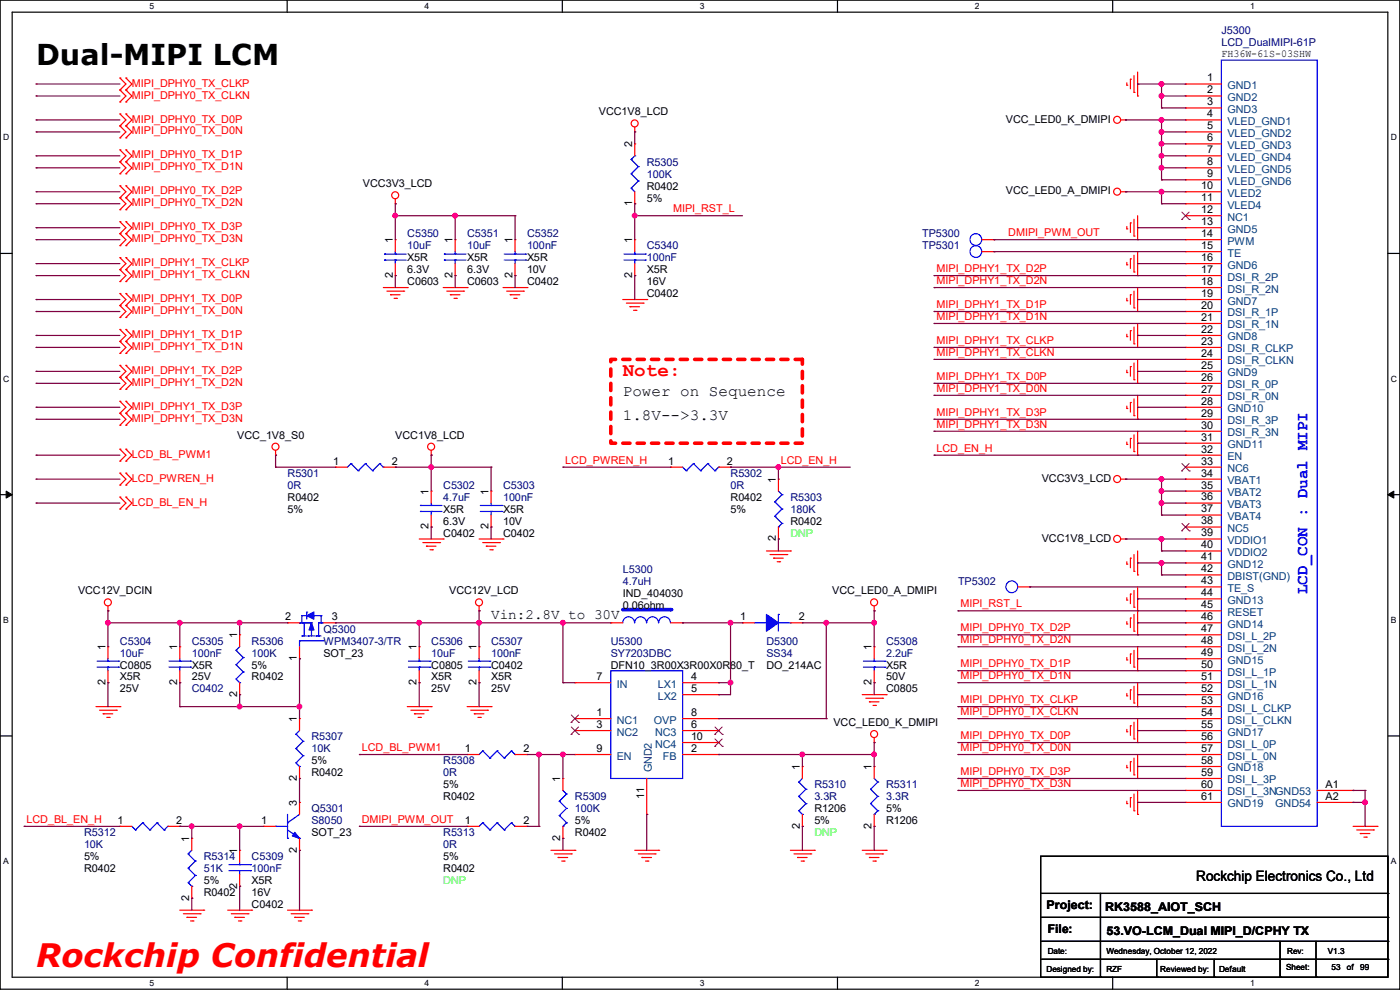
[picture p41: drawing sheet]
<svg xmlns="http://www.w3.org/2000/svg" width="297mm" height="210mm" viewBox="0 0 297 210" stroke-linecap="round" stroke-linejoin="round" font-family="sans-serif">
<defs><g id="words">
<text font-size="6.9" fill="#f00" x="7.7" y="205.1">Rockchip Confidential</text>
<text font-size="6.1" x="7.7" y="13.8">Dual-MIPI LCM</text>
<text font-size="4.1" fill="#f00" x="132.1" y="79.7">Note:</text>
<text font-size="3.6" fill="#00f" x="277.4" y="126" transform="rotate(-90 277.4 126)">LCD_CON : Dual MIPI</text>
<g font-size="3.3">
<text x="132.1" y="83.9">Power on Sequence</text>
<text x="132.1" y="89">1.8V--&gt;3.3V</text>
</g>
<g font-size="3">
<text x="104.2" y="131.2">Vin:2.8V to 30V</text>
<text x="253.8" y="186.9">Rockchip Electronics Co., Ltd</text>
</g>
<g font-size="2.5">
<text x="222" y="192.9">Project:</text>
<text x="222.3" y="198">File:</text>
<text x="234.5" y="193.2">RK3588_AIOT_SCH</text>
<text x="234.7" y="198.2">53.VO-LCM_Dual MIPI_D/CPHY TX</text>
</g>
<g font-size="2.3" fill="#000080">
<text x="259.1" y="7.2">J5300</text>
<text x="259.1" y="9.7">LCD_DualMIPI-61P</text>
<text x="137.2" y="35.1">R5305</text>
<text x="137.2" y="37.7">100K</text>
<text x="86.4" y="50.4">C5350</text>
<text x="86.4" y="52.9">10uF</text>
<text x="99.1" y="50.4">C5351</text>
<text x="99.1" y="52.9">10uF</text>
<text x="111.8" y="50.4">C5352</text>
<text x="111.8" y="52.9">100nF</text>
<text x="137.2" y="52.9">C5340</text>
<text x="195.6" y="52.9">TP5301</text>
<text x="195.6" y="50.4">TP5300</text>
<text x="137.2" y="55.5">100nF</text>
<text x="61" y="101.2">R5301</text>
<text x="155" y="101.2">R5302</text>
<text x="61" y="103.7">0R</text>
<text x="94" y="103.7">C5302</text>
<text x="94" y="106.3">4.7uF</text>
<text x="106.7" y="103.7">C5303</text>
<text x="106.7" y="106.3">100nF</text>
<text x="155" y="103.7">0R</text>
<text x="167.7" y="106.3">R5303</text>
<text x="167.7" y="108.8">180K</text>
<text x="132.1" y="121.5">L5300</text>
<text x="132.1" y="124">4.7uH</text>
<text x="203.2" y="124">TP5302</text>
<text x="25.4" y="136.7">C5304</text>
<text x="40.7" y="136.7">C5305</text>
<text x="53.4" y="136.7">R5306</text>
<text x="68.6" y="134.2">Q5300</text>
<text x="68.6" y="136.7">WPM3407-3/TR</text>
<text x="91.5" y="136.7">C5306</text>
<text x="104.2" y="136.7">C5307</text>
<text x="129.6" y="136.7">U5300</text>
<text x="162.6" y="136.7">D5300</text>
<text x="188" y="136.7">C5308</text>
<text x="25.4" y="139.3">10uF</text>
<text x="40.7" y="139.3">100nF</text>
<text x="53.4" y="139.3">100K</text>
<text x="91.5" y="139.3">10uF</text>
<text x="104.2" y="139.3">100nF</text>
<text x="129.6" y="139.3">SY7203DBC</text>
<text x="162.6" y="139.3">SS34</text>
<text x="188" y="139.3">2.2uF</text>
<text x="40.7" y="146.9">C0402</text>
<text x="66.1" y="157.1">R5307</text>
<text x="66.1" y="159.6">10K</text>
<text x="94" y="162.1">R5308</text>
<text x="94" y="164.7">0R</text>
<text x="172.8" y="167.2">R5310</text>
<text x="188" y="167.2">R5311</text>
<text x="66.1" y="172.3">Q5301</text>
<text x="122" y="169.8">R5309</text>
<text x="122" y="172.3">100K</text>
<text x="172.8" y="169.8">3.3R</text>
<text x="188" y="169.8">3.3R</text>
<text x="17.8" y="177.4">R5312</text>
<text x="17.8" y="179.9">10K</text>
<text x="66.1" y="174.8">S8050</text>
<text x="94" y="177.4">R5313</text>
<text x="94" y="179.9">0R</text>
<text x="43.2" y="182.5">R5314</text>
<text x="43.2" y="185">51K</text>
<text x="53.4" y="182.5">C5309</text>
<text x="53.4" y="185">100nF</text>
</g>
<g font-size="2.3">
<text x="256.1" y="17.3">1</text>
<text x="259.1" y="12.1">FH36W-61S-03SHW</text>
<text x="256.1" y="19.8">2</text>
<text x="256.1" y="22.4">3</text>
<text x="127" y="24.5">VCC1V8_LCD</text>
<text x="213.4" y="26">VCC_LED0_K_DMIPI</text>
<text x="256.1" y="24.9">4</text>
<text x="256.1" y="27.4">5</text>
<text x="256.1" y="30">6</text>
<text x="134.1" y="31.3" transform="rotate(-90 134.1 31.3)">2</text>
<text x="256.1" y="32.5">7</text>
<text x="256.1" y="35.1">8</text>
<text x="77" y="39.7">VCC3V3_LCD</text>
<text x="137.2" y="40.2">R0402</text>
<text x="213.4" y="41.2">VCC_LED0_A_DMIPI</text>
<text x="254.8" y="40.1">10</text>
<text x="256.1" y="37.6">9</text>
<text x="134.1" y="43.7" transform="rotate(-90 134.1 43.7)">1</text>
<text x="137.2" y="42.8">5%</text>
<text x="254.8" y="42.7">11</text>
<text x="254.8" y="45.2">12</text>
<text x="254.8" y="47.8">13</text>
<text x="83.3" y="51.6" transform="rotate(-90 83.3 51.6)">1</text>
<text x="96" y="51.6" transform="rotate(-90 96 51.6)">1</text>
<text x="108.7" y="51.6" transform="rotate(-90 108.7 51.6)">1</text>
<text x="134.1" y="51.6" transform="rotate(-90 134.1 51.6)">1</text>
<text x="254.8" y="50.3">14</text>
<text x="254.8" y="52.8">15</text>
<text x="83.3" y="59" transform="rotate(-90 83.3 59)">2</text>
<text x="86.4" y="55.5">X5R</text>
<text x="86.4" y="58">6.3V</text>
<text x="96" y="59" transform="rotate(-90 96 59)">2</text>
<text x="99.1" y="55.5">X5R</text>
<text x="99.1" y="58">6.3V</text>
<text x="108.7" y="59" transform="rotate(-90 108.7 59)">2</text>
<text x="111.8" y="55.5">X5R</text>
<text x="111.8" y="58">10V</text>
<text x="134.1" y="59" transform="rotate(-90 134.1 59)">2</text>
<text x="137.2" y="58">X5R</text>
<text x="254.8" y="55.4">16</text>
<text x="254.8" y="57.9">17</text>
<text x="86.4" y="60.5">C0603</text>
<text x="99.1" y="60.5">C0603</text>
<text x="111.8" y="60.5">C0402</text>
<text x="137.2" y="63.1">C0402</text>
<text x="137.2" y="60.5">16V</text>
<text x="254.8" y="60.5">18</text>
<text x="254.8" y="63">19</text>
<text x="254.8" y="65.5">20</text>
<text x="254.8" y="68.1">21</text>
<text x="254.8" y="70.6">22</text>
<text x="254.8" y="73.2">23</text>
<text x="254.8" y="75.7">24</text>
<text x="254.8" y="78.2">25</text>
<text x="254.8" y="80.8">26</text>
<text x="254.8" y="83.3">27</text>
<text x="254.8" y="85.9">28</text>
<text x="254.8" y="88.4">29</text>
<text x="50.3" y="93">VCC_1V8_S0</text>
<text x="83.9" y="93">VCC1V8_LCD</text>
<text x="254.8" y="90.9">30</text>
<text x="254.8" y="93.5">31</text>
<text x="70.7" y="98.6">1</text>
<text x="83.1" y="98.6">2</text>
<text x="141.8" y="98.6">1</text>
<text x="154.2" y="98.6">2</text>
<text x="254.8" y="96">32</text>
<text x="254.8" y="98.6">33</text>
<text x="254.8" y="101.1">34</text>
<text x="61" y="106.3">R0402</text>
<text x="90.9" y="104.9" transform="rotate(-90 90.9 104.9)">1</text>
<text x="103.6" y="104.9" transform="rotate(-90 103.6 104.9)">1</text>
<text x="155" y="106.3">R0402</text>
<text x="164.6" y="102.4" transform="rotate(-90 164.6 102.4)">1</text>
<text x="221" y="102.2">VCC3V3_LCD</text>
<text x="254.8" y="103.6">35</text>
<text x="254.8" y="106.2">36</text>
<text x="61" y="108.8">5%</text>
<text x="90.9" y="112.3" transform="rotate(-90 90.9 112.3)">2</text>
<text x="94" y="113.9">C0402</text>
<text x="94" y="108.8">X5R</text>
<text x="94" y="111.3">6.3V</text>
<text x="103.6" y="112.3" transform="rotate(-90 103.6 112.3)">2</text>
<text x="106.7" y="113.9">C0402</text>
<text x="106.7" y="108.8">X5R</text>
<text x="106.7" y="111.3">10V</text>
<text x="155" y="108.8">5%</text>
<text x="167.7" y="111.3">R0402</text>
<text x="254.8" y="108.7">37</text>
<text x="254.8" y="111.3">38</text>
<text x="254.8" y="113.8">39</text>
<text x="164.6" y="114.9" transform="rotate(-90 164.6 114.9)">2</text>
<text x="221" y="114.9">VCC1V8_LCD</text>
<text x="254.8" y="116.3">40</text>
<text x="254.8" y="118.9">41</text>
<text x="254.8" y="121.4">42</text>
<text x="254.8" y="124">43</text>
<text x="16.6" y="126.1">VCC12V_DCIN</text>
<text x="60.5" y="131.6">2</text>
<text x="70.4" y="131.6">3</text>
<text x="95.3" y="126.1">VCC12V_LCD</text>
<text x="132.1" y="126.6">IND_404030</text>
<text x="132.1" y="129.1">0.06ohm</text>
<text x="157" y="131.6">1</text>
<text x="169.5" y="131.6">2</text>
<text x="176.6" y="126.1">VCC_LED0_A_DMIPI</text>
<text x="254.8" y="126.5">44</text>
<text x="254.8" y="129">45</text>
<text x="254.8" y="131.6">46</text>
<text x="22.4" y="138" transform="rotate(-90 22.4 138)">1</text>
<text x="37.6" y="138" transform="rotate(-90 37.6 138)">1</text>
<text x="50.3" y="135.4" transform="rotate(-90 50.3 135.4)">1</text>
<text x="88.4" y="138" transform="rotate(-90 88.4 138)">1</text>
<text x="101.1" y="138" transform="rotate(-90 101.1 138)">1</text>
<text x="184.9" y="138" transform="rotate(-90 184.9 138)">1</text>
<text x="254.8" y="134.1">47</text>
<text x="254.8" y="136.7">48</text>
<text x="25.4" y="141.8">C0805</text>
<text x="40.7" y="141.8">X5R</text>
<text x="53.4" y="141.8">5%</text>
<text x="63" y="140.3" transform="rotate(-90 63 140.3)">1</text>
<text x="68.6" y="139.3">SOT_23</text>
<text x="91.5" y="141.8">C0805</text>
<text x="104.2" y="141.8">C0402</text>
<text x="129.6" y="141.8">DFN10_3R00X3R00X0R80_T</text>
<text x="162.6" y="141.8">DO_214AC</text>
<text x="188" y="141.8">X5R</text>
<text x="254.8" y="139.2">49</text>
<text x="254.8" y="141.7">50</text>
<text x="22.4" y="145.3" transform="rotate(-90 22.4 145.3)">2</text>
<text x="25.4" y="144.4">X5R</text>
<text x="25.4" y="146.9">25V</text>
<text x="37.6" y="145.3" transform="rotate(-90 37.6 145.3)">2</text>
<text x="40.7" y="144.4">25V</text>
<text x="50.3" y="147.9" transform="rotate(-90 50.3 147.9)">2</text>
<text x="53.4" y="144.4">R0402</text>
<text x="88.4" y="145.3" transform="rotate(-90 88.4 145.3)">2</text>
<text x="91.5" y="144.4">X5R</text>
<text x="91.5" y="146.9">25V</text>
<text x="101.1" y="145.3" transform="rotate(-90 101.1 145.3)">2</text>
<text x="104.2" y="144.4">X5R</text>
<text x="104.2" y="146.9">25V</text>
<text x="126.5" y="144.3">7</text>
<text x="146.6" y="144.3">4</text>
<text x="146.6" y="146.8">5</text>
<text x="184.9" y="145.3" transform="rotate(-90 184.9 145.3)">2</text>
<text x="188" y="146.9">C0805</text>
<text x="188" y="144.4">50V</text>
<text x="254.8" y="144.3">51</text>
<text x="254.8" y="146.8">52</text>
<text x="254.8" y="149.4">53</text>
<text x="63" y="153.2" transform="rotate(-90 63 153.2)">1</text>
<text x="126.5" y="154.4">3</text>
<text x="126.5" y="151.9">1</text>
<text x="146.6" y="154.4">6</text>
<text x="146.6" y="151.9">8</text>
<text x="176.8" y="154">VCC_LED0_K_DMIPI</text>
<text x="254.8" y="151.9">54</text>
<text x="254.8" y="154.4">55</text>
<text x="98.6" y="159.5">1</text>
<text x="111" y="159.5">2</text>
<text x="126.5" y="159.5">9</text>
<text x="146.6" y="159.5">2</text>
<text x="146.6" y="157">10</text>
<text x="254.8" y="157">56</text>
<text x="254.8" y="159.5">57</text>
<text x="63" y="165.7" transform="rotate(-90 63 165.7)">2</text>
<text x="66.1" y="164.7">R0402</text>
<text x="66.1" y="162.1">5%</text>
<text x="94" y="167.2">5%</text>
<text x="118.9" y="165.9" transform="rotate(-90 118.9 165.9)">1</text>
<text x="169.7" y="163.4" transform="rotate(-90 169.7 163.4)">1</text>
<text x="184.9" y="163.4" transform="rotate(-90 184.9 163.4)">1</text>
<text x="254.8" y="162.1">58</text>
<text x="254.8" y="164.6">59</text>
<text x="254.8" y="167.1">60</text>
<text x="281.2" y="167.1">A1</text>
<text x="63" y="171" transform="rotate(-90 63 171)">3</text>
<text x="94" y="169.8">R0402</text>
<text x="136.7" y="169.5" transform="rotate(-90 136.7 169.5)">11</text>
<text x="172.8" y="172.3">R1206</text>
<text x="188" y="172.3">5%</text>
<text x="254.8" y="169.7">61</text>
<text x="281.2" y="169.7">A2</text>
<text x="24.9" y="174.8">1</text>
<text x="37.4" y="174.8">2</text>
<text x="40.1" y="178.6" transform="rotate(-90 40.1 178.6)">1</text>
<text x="55.4" y="174.8">1</text>
<text x="66.1" y="177.4">SOT_23</text>
<text x="98.6" y="174.8">1</text>
<text x="111" y="174.8">2</text>
<text x="118.9" y="178.4" transform="rotate(-90 118.9 178.4)">2</text>
<text x="122" y="177.4">R0402</text>
<text x="122" y="174.8">5%</text>
<text x="169.7" y="175.8" transform="rotate(-90 169.7 175.8)">2</text>
<text x="172.8" y="174.8">5%</text>
<text x="184.9" y="175.8" transform="rotate(-90 184.9 175.8)">2</text>
<text x="188" y="174.8">R1206</text>
<text x="17.8" y="185">R0402</text>
<text x="17.8" y="182.5">5%</text>
<text x="50.3" y="181.1" transform="rotate(-90 50.3 181.1)">1</text>
<text x="63" y="180.9" transform="rotate(-90 63 180.9)">2</text>
<text x="94" y="185">R0402</text>
<text x="94" y="182.5">5%</text>
<text x="40.1" y="191.1" transform="rotate(-90 40.1 191.1)">2</text>
<text x="43.2" y="190.1">R0402</text>
<text x="43.2" y="187.5">5%</text>
<text x="50.3" y="188.5" transform="rotate(-90 50.3 188.5)">2</text>
<text x="53.4" y="187.5">X5R</text>
<text x="53.4" y="190.1">16V</text>
<text x="53.4" y="192.6">C0402</text>
</g>
<g font-size="2.3" fill="#f00">
<text x="28" y="20.9">MIPI_DPHY0_TX_CLKN</text>
<text x="28" y="18.4">MIPI_DPHY0_TX_CLKP</text>
<text x="28" y="28.5">MIPI_DPHY0_TX_D0N</text>
<text x="28" y="26">MIPI_DPHY0_TX_D0P</text>
<text x="28" y="33.6">MIPI_DPHY0_TX_D1P</text>
<text x="28" y="36.2">MIPI_DPHY0_TX_D1N</text>
<text x="28" y="41.2">MIPI_DPHY0_TX_D2P</text>
<text x="28" y="43.8">MIPI_DPHY0_TX_D2N</text>
<text x="142.8" y="45">MIPI_RST_L</text>
<text x="28" y="51.4">MIPI_DPHY0_TX_D3N</text>
<text x="28" y="48.9">MIPI_DPHY0_TX_D3P</text>
<text x="213.9" y="50.1">DMIPI_PWM_OUT</text>
<text x="28" y="59">MIPI_DPHY1_TX_CLKN</text>
<text x="28" y="56.5">MIPI_DPHY1_TX_CLKP</text>
<text x="198.7" y="57.7">MIPI_DPHY1_TX_D2P</text>
<text x="28" y="64.1">MIPI_DPHY1_TX_D0P</text>
<text x="198.7" y="60.3">MIPI_DPHY1_TX_D2N</text>
<text x="198.7" y="65.4">MIPI_DPHY1_TX_D1P</text>
<text x="28" y="66.6">MIPI_DPHY1_TX_D0N</text>
<text x="28" y="71.7">MIPI_DPHY1_TX_D1P</text>
<text x="198.7" y="67.9">MIPI_DPHY1_TX_D1N</text>
<text x="28" y="74.3">MIPI_DPHY1_TX_D1N</text>
<text x="198.7" y="75.5">MIPI_DPHY1_TX_CLKN</text>
<text x="198.7" y="73">MIPI_DPHY1_TX_CLKP</text>
<text x="28" y="81.9">MIPI_DPHY1_TX_D2N</text>
<text x="28" y="79.3">MIPI_DPHY1_TX_D2P</text>
<text x="198.7" y="83.1">MIPI_DPHY1_TX_D0N</text>
<text x="198.7" y="80.6">MIPI_DPHY1_TX_D0P</text>
<text x="28" y="89.5">MIPI_DPHY1_TX_D3N</text>
<text x="28" y="87">MIPI_DPHY1_TX_D3P</text>
<text x="198.7" y="88.2">MIPI_DPHY1_TX_D3P</text>
<text x="198.7" y="95.8">LCD_EN_H</text>
<text x="198.7" y="90.8">MIPI_DPHY1_TX_D3N</text>
<text x="28" y="97.1">LCD_BL_PWM1</text>
<text x="119.9" y="98.4">LCD_PWREN_H</text>
<text x="165.7" y="98.4">LCD_EN_H</text>
<text x="28" y="102.2">LCD_PWREN_H</text>
<text x="28" y="107.3">LCD_BL_EN_H</text>
<text x="203.8" y="128.9">MIPI_RST_L</text>
<text x="203.8" y="136.5">MIPI_DPHY0_TX_D2N</text>
<text x="203.8" y="133.9">MIPI_DPHY0_TX_D2P</text>
<text x="203.8" y="141.6">MIPI_DPHY0_TX_D1P</text>
<text x="203.8" y="144.1">MIPI_DPHY0_TX_D1N</text>
<text x="203.8" y="149.2">MIPI_DPHY0_TX_CLKP</text>
<text x="203.8" y="151.7">MIPI_DPHY0_TX_CLKN</text>
<text x="76.8" y="159.3">LCD_BL_PWM1</text>
<text x="203.8" y="159.3">MIPI_DPHY0_TX_D0N</text>
<text x="203.8" y="156.8">MIPI_DPHY0_TX_D0P</text>
<text x="203.8" y="167">MIPI_DPHY0_TX_D3N</text>
<text x="203.8" y="164.4">MIPI_DPHY0_TX_D3P</text>
<text x="5.6" y="174.6">LCD_BL_EN_H</text>
<text x="76.8" y="174.6">DMIPI_PWM_OUT</text>
</g>
<g font-size="2.3" fill="#004080">
<text x="260.4" y="18.9">GND1</text>
<text x="260.4" y="21.4">GND2</text>
<text x="260.4" y="24">GND3</text>
<text x="260.4" y="26.5">VLED_GND1</text>
<text x="260.4" y="29">VLED_GND2</text>
<text x="260.4" y="31.6">VLED_GND3</text>
<text x="260.4" y="34.1">VLED_GND4</text>
<text x="260.4" y="36.7">VLED_GND5</text>
<text x="260.4" y="39.2">VLED_GND6</text>
<text x="260.4" y="41.7">VLED2</text>
<text x="260.4" y="44.3">VLED4</text>
<text x="260.4" y="46.8">NC1</text>
<text x="260.4" y="49.4">GND5</text>
<text x="260.4" y="51.9">PWM</text>
<text x="260.4" y="54.4">TE</text>
<text x="260.4" y="57">GND6</text>
<text x="260.4" y="59.5">DSI_R_2P</text>
<text x="260.4" y="62.1">DSI_R_2N</text>
<text x="260.4" y="64.6">GND7</text>
<text x="260.4" y="67.1">DSI_R_1P</text>
<text x="260.4" y="69.7">DSI_R_1N</text>
<text x="260.4" y="72.2">GND8</text>
<text x="260.4" y="74.8">DSI_R_CLKP</text>
<text x="260.4" y="77.3">DSI_R_CLKN</text>
<text x="260.4" y="79.8">GND9</text>
<text x="260.4" y="82.4">DSI_R_0P</text>
<text x="260.4" y="84.9">DSI_R_0N</text>
<text x="260.4" y="87.5">GND10</text>
<text x="260.4" y="90">DSI_R_3P</text>
<text x="260.4" y="92.5">DSI_R_3N</text>
<text x="260.4" y="95.1">GND11</text>
<text x="260.4" y="97.6">EN</text>
<text x="260.4" y="100.2">NC6</text>
<text x="260.4" y="102.7">VBAT1</text>
<text x="260.4" y="105.2">VBAT2</text>
<text x="260.4" y="107.8">VBAT3</text>
<text x="260.4" y="110.3">VBAT4</text>
<text x="260.4" y="112.9">NC5</text>
<text x="260.4" y="115.4">VDDIO1</text>
<text x="260.4" y="117.9">VDDIO2</text>
<text x="260.4" y="120.5">GND12</text>
<text x="260.4" y="123">DBIST(GND)</text>
<text x="260.4" y="125.6">TE_S</text>
<text x="260.4" y="128.1">GND13</text>
<text x="260.4" y="130.6">RESET</text>
<text x="260.4" y="133.2">GND14</text>
<text x="260.4" y="135.7">DSI_L_2P</text>
<text x="260.4" y="138.3">DSI_L_2N</text>
<text x="260.4" y="140.8">GND15</text>
<text x="260.4" y="143.3">DSI_L_1P</text>
<text x="130.9" y="145.9">IN</text>
<text x="139.5" y="145.9">LX1</text>
<text x="139.5" y="148.4">LX2</text>
<text x="260.4" y="145.9">DSI_L_1N</text>
<text x="260.4" y="148.4">GND16</text>
<text x="130.9" y="153.5">NC1</text>
<text x="138.7" y="153.5">OVP</text>
<text x="260.4" y="151">DSI_L_CLKP</text>
<text x="260.4" y="153.5">DSI_L_CLKN</text>
<text x="130.9" y="156">NC2</text>
<text x="130.9" y="161.1">EN</text>
<text x="139" y="156">NC3</text>
<text x="139" y="158.6">NC4</text>
<text x="140.6" y="161.1">FB</text>
<text x="260.4" y="156">GND17</text>
<text x="260.4" y="158.6">DSI_L_0P</text>
<text x="260.4" y="161.1">DSI_L_0N</text>
<text x="138.3" y="163.9" transform="rotate(-90 138.3 163.9)">GND2</text>
<text x="260.4" y="163.7">GND18</text>
<text x="260.4" y="166.2">DSI_L_3P</text>
<text x="260.4" y="168.7">DSI_L_3NGND53</text>
<text x="260.4" y="171.3">GND19</text>
<text x="270.6" y="171.3">GND54</text>
</g>
<g font-size="2.3" fill="#0f0">
<text x="167.7" y="113.9">DNP</text>
<text x="172.8" y="177.4">DNP</text>
<text x="94" y="187.5">DNP</text>
</g>
<g font-size="1.8">
<text x="31.7" y="1.9">5</text>
<text x="90.1" y="1.9">4</text>
<text x="148.5" y="1.9">3</text>
<text x="206.8" y="1.9">2</text>
<text x="265.2" y="1.9">1</text>
<text x=".7" y="29.8">D</text>
<text x="295.1" y="29.8">D</text>
<text x=".7" y="80.9">C</text>
<text x="295.1" y="80.9">C</text>
<text x=".7" y="132.1">B</text>
<text x="295.1" y="132.1">B</text>
<text x=".7" y="183.3">A</text>
<text x="295.1" y="183.3">A</text>
<text x="222.3" y="202.3">Date:</text>
<text x="234.7" y="202.3">Wednesday, October 12, 2022</text>
<text x="273.1" y="202.3">Rev:</text>
<text x="281.7" y="202.3">V1.3</text>
<text x="31.7" y="209.2">5</text>
<text x="90.1" y="209.2">4</text>
<text x="148.5" y="209.2">3</text>
<text x="206.8" y="209.2">2</text>
<text x="222" y="206.1">Designed by:</text>
<text x="234.7" y="206.1">RZF</text>
<text x="246.2" y="206.1">Reviewed by:</text>
<text x="258.6" y="206.1">Default</text>
<text x="265.2" y="209.2">1</text>
<text x="272.8" y="205.9">Sheet:</text>
<text x="282.5" y="205.9">53</text>
<text x="285.7" y="205.9">of</text>
<text x="288.6" y="205.9">99</text>
</g>
</g></defs>
<path d="M0 0h297v209.8h-297zM2.6 2.6h291.8v204.7h-291.8z" fill="none" stroke="#000" stroke-width=".25"/>
<g fill="#fff">
<path d="M31.7 .3h1v2h-1z"/>
<path d="M31.7 207.6h1v1.9h-1z"/>
</g>
<path d="M60.9 0v2.6M60.9 207.3v2.5" fill="none" stroke="#000" stroke-width=".25"/>
<g fill="#fff">
<path d="M90.1 .3h1v2h-1z"/>
<path d="M90.1 207.6h1v1.9h-1z"/>
</g>
<path d="M119.3 0v2.6M119.3 207.3v2.5" fill="none" stroke="#000" stroke-width=".25"/>
<g fill="#fff">
<path d="M148.5 .3h.9v2h-.9z"/>
<path d="M148.5 207.6h.9v1.9h-.9z"/>
</g>
<path d="M177.7 0v2.6M177.7 207.3v2.5" fill="none" stroke="#000" stroke-width=".25"/>
<g fill="#fff">
<path d="M206.8 .3h1v2h-1z"/>
<path d="M206.8 207.6h1v1.9h-1z"/>
</g>
<path d="M236.1 0v2.6M236.1 207.3v2.5" fill="none" stroke="#000" stroke-width=".25"/>
<g fill="#fff">
<path d="M265.2 .3h1v2h-1z"/>
<path d="M265.2 207.6h1v1.9h-1z"/>
<path d="M.7 28.2h1.2v1.9h-1.2z"/>
<path d="M295.1 28.2h1.2v1.9h-1.2z"/>
<path d="M.7 79.3h1.2v2h-1.2z"/>
<path d="M295.1 79.3h1.2v2h-1.2z"/>
</g>
<path d="M0 53.8h2.6M294.4 53.8h2.6" fill="none" stroke="#000" stroke-width=".25"/>
<g fill="#fff">
<path d="M.7 130.5h1.2v2h-1.2z"/>
<path d="M295.1 130.5h1.1v2h-1.1z"/>
</g>
<path d="M0 104.9h2.6M294.4 104.9h2.6" fill="none" stroke="#000" stroke-width=".25"/>
<path d="M1.3 104.2l1.3 .7-1.3 .8zM294.4 104.9l1.3-.7v1.5z" fill="#000" stroke="#000" stroke-width=".21"/>
<g fill="#fff">
<path d="M.7 181.7h1.2v2h-1.2z"/>
<path d="M295.1 181.7h1.1v2h-1.1z"/>
</g>
<g fill="none" stroke="#000" stroke-width=".25">
<path d="M0 156.1h2.6M294.4 156.1h2.6M220.8 181.7h73.6v25.6h-73.6zM220.8 189.5h73.6M220.8 194.6h73.6M220.8 199.7h73.6M233.5 189.5v17.8M271.6 199.7v7.6M279.2 199.7v7.6M294.4 189.5h.1M294.4 194.6h.1M294.4 199.7h.1"/>
<path d="M220.8 203.5h73.6M233.5 207.3h.1M245.4 207.3h.1M245.4 203.5v3.8M257.6 207.3h.1M257.6 203.5v3.8M271.6 207.3h.1M279.2 207.3h.1M294.4 203.5h.1"/>
</g>
<path d="M129.6 76.2h40.6v17.8h-40.6z" fill="none" stroke="#f00" stroke-width=".76" stroke-dasharray="1.5 1.5"/>
<g fill="none" stroke="#f00" stroke-width=".25">
<path d="M25.4 19.1h.1M25.4 16.6h.1M25.4 19.1l1.3 1.3-1.3 1.2M25.4 16.6l1.3 1.2-1.3 1.3M26.7 19.1h.1M26.7 16.6h.1M26.7 19.1l1.3 1.3-1.3 1.2M26.7 16.6l1.3 1.2-1.3 1.3M239.1 18.1h.1M239.1 17.6v.5M239.8 16.8h.1M239.8 16.8v2"/>
<path d="M240.6 19.6h.1M240.6 16v3.6M241.3 15.3v5.1M251.5 17.8h.1M251.5 17.8h7.6M25.4 29.3h.1M25.4 26.7h.1M25.4 24.2h.1M25.4 36.9h.1M25.4 34.3h.1M25.4 31.8h.1M25.4 21.6h.1"/>
<path d="M25.4 39.4h.1M25.4 26.7l1.3 1.3-1.3 1.3M25.4 24.2l1.3 1.2-1.3 1.3M25.4 34.3l1.3 1.3-1.3 1.3M25.4 31.8l1.3 1.3-1.3 1.2M25.4 39.4l1.3 1.3-1.3 1.3M26.7 29.3h.1M26.7 26.7h.1M26.7 24.2h.1M26.7 36.9h.1M26.7 34.3h.1M26.7 31.8h.1"/>
<path d="M26.7 21.6h.1M26.7 39.4h.1M26.7 26.7l1.3 1.3-1.3 1.3M26.7 24.2l1.3 1.2-1.3 1.3M26.7 34.3l1.3 1.3-1.3 1.3M26.7 31.8l1.3 1.3-1.3 1.2M26.7 39.4l1.3 1.3-1.3 1.3M134.7 28h.1M134.7 30.5h.1M134.7 27v1M134.7 30.5v2.6M237.8 25.4h1"/>
<path d="M238.8 25.4h.1M241.3 20.4h.1M251.5 20.4h.1M251.5 22.9h.1M251.5 25.4h.1M251.5 28h.1M251.5 30.5h.1M251.5 33.1h.1M251.5 35.6h.1M251.5 38.1h.1M251.5 25.4h7.6M251.5 20.4h7.6"/>
<path d="M251.5 22.9h7.6M251.5 28h7.6M251.5 30.5h7.6M251.5 33.1h7.6M251.5 35.6h7.6M251.5 38.1h7.6M25.4 44.5h.1M25.4 42h.1M25.4 52.1h.1M25.4 49.6h.1M25.4 47h.1M25.4 59.7h.1"/>
<path d="M25.4 57.2h.1M25.4 54.7h.1M25.4 42l1.3 1.2-1.3 1.3M25.4 49.6l1.3 1.2-1.3 1.3M25.4 47l1.3 1.3-1.3 1.3M25.4 57.2l1.3 1.3-1.3 1.2M25.4 54.7l1.3 1.2-1.3 1.3M26.7 44.5h.1M26.7 42h.1M26.7 52.1h.1M26.7 49.6h.1M26.7 47h.1"/>
<path d="M26.7 59.7h.1M26.7 57.2h.1M26.7 54.7h.1M26.7 42l1.3 1.2-1.3 1.3M26.7 49.6l1.3 1.2-1.3 1.3M26.7 47l1.3 1.3-1.3 1.3M26.7 57.2l1.3 1.3-1.3 1.2M26.7 54.7l1.3 1.2-1.3 1.3M83.9 43.2h.1M83.9 42.2v1M109.3 50.8h.1M109.3 58.5h.1"/>
<path d="M109.3 50.8v2.6M109.3 55.9v2.6M134.7 50.8h.1M134.7 58.5h.1M134.7 43.2h.1M134.7 40.7v2.5M134.7 50.8v2.6M134.7 55.9v2.6M208.3 53.4h2.6M208.3 50.8h2.6M210.9 53.4h.1M210.9 50.8h.1"/>
<path d="M237.8 40.7h1M238.8 40.7h.1M239.1 48.6h.1M239.1 56.2h.1M239.1 48v.6M239.1 55.7v.5M239.8 47.3h.1M239.8 54.9h.1M239.8 47.3v2M239.8 54.9v2M240.6 50.1h.1M240.6 57.7h.1"/>
<path d="M240.6 46.5v3.6M240.6 54.1v3.6M241.3 50.8h.1M241.3 58.5h.1M241.3 45.8v5M241.3 53.4v5.1M251.5 40.7h.1M251.5 43.2h.1M251.5 45.8h.1M251.5 48.3h.1M251.5 50.8h.1M251.5 53.4h.1"/>
<path d="M251.5 55.9h.1M251.5 58.5h.1M251.5 40.7h7.6M251.5 53.4h7.6M251.5 43.2h7.6M251.5 45.8h7.6M251.5 48.3h7.6M251.5 50.8h7.6M251.5 55.9h7.6M251.5 58.5h7.6M25.4 67.4h.1M25.4 64.8h.1"/>
<path d="M25.4 62.3h.1M25.4 75h.1M25.4 72.4h.1M25.4 69.9h.1M25.4 77.5h.1M25.4 64.8l1.3 1.3-1.3 1.3M25.4 62.3l1.3 1.2-1.3 1.3M25.4 72.4l1.3 1.3-1.3 1.3M25.4 69.9l1.3 1.3-1.3 1.2M25.4 77.5l1.3 1.3-1.3 1.3M26.7 67.4h.1M26.7 64.8h.1"/>
<path d="M26.7 62.3h.1M26.7 75h.1M26.7 72.4h.1M26.7 69.9h.1M26.7 77.5h.1M26.7 64.8l1.3 1.3-1.3 1.3M26.7 62.3l1.3 1.2-1.3 1.3M26.7 72.4l1.3 1.3-1.3 1.3M26.7 69.9l1.3 1.3-1.3 1.2M26.7 77.5l1.3 1.3-1.3 1.3M81.3 61h5.1M82.1 61.8h3.5"/>
<path d="M82.8 62.5h.1M82.8 62.5h2.1M83.6 63.3h.5M84.1 63.3h.1M85.6 61.8h.1M86.4 61h.1M94 61h5.1M94.8 61.8h3.5M95.5 62.5h.1M95.5 62.5h2.1M96.3 63.3h.5M96.8 63.3h.1"/>
<path d="M98.3 61.8h.1M99.1 61h.1M106.7 61h5.1M107.5 61.8h3.5M108.2 62.5h.1M108.2 62.5h2.1M109 63.3h.5M109.5 63.3h.1M111 61.8h.1M111.8 61h.1M132.1 63.5h5.1M132.9 64.3h3.5"/>
<path d="M133.6 65.1h.1M133.6 65.1h2.1M134.4 65.8h.5M134.9 65.8h.1M136.4 64.3h.1M137.2 63.5h.1M239.1 63.8h.1M239.1 71.4h.1M239.1 79h.1M239.1 63.3v.5M239.1 70.9v.5M239.1 78.5v.5"/>
<path d="M239.8 62.5h.1M239.8 70.1h.1M239.8 77.8h.1M239.8 62.5v2.1M239.8 70.1v2.1M239.8 77.8v2M240.6 65.3h.1M240.6 72.9h.1M240.6 61.8v3.5M240.6 69.4v3.5M240.6 77v3.6M241.3 66.1h.1"/>
<path d="M241.3 73.7h.1M241.3 61v5.1M241.3 68.6v5.1M241.3 76.2v5.1M251.5 61h.1M251.5 63.5h.1M251.5 66.1h.1M251.5 68.6h.1M251.5 71.2h.1M251.5 73.7h.1M251.5 76.2h.1M251.5 78.8h.1"/>
<path d="M251.5 63.5h7.6M251.5 61h7.6M251.5 66.1h7.6M251.5 68.6h7.6M251.5 71.2h7.6M251.5 73.7h7.6M251.5 76.2h7.6M251.5 78.8h7.6M25.4 97.8h.1M25.4 95.3h.1M25.4 82.6h.1M25.4 80.1h.1"/>
<path d="M25.4 90.2h.1M25.4 87.7h.1M25.4 85.1h.1M25.4 95.3l1.3 1.3-1.3 1.2M25.4 80.1l1.3 1.2-1.3 1.3M25.4 87.7l1.3 1.2-1.3 1.3M25.4 85.1l1.3 1.3-1.3 1.3M26.7 97.8h.1M26.7 95.3h.1M26.7 82.6h.1M26.7 80.1h.1M26.7 90.2h.1"/>
<path d="M26.7 87.7h.1M26.7 85.1h.1M26.7 95.3l1.3 1.3-1.3 1.2M26.7 80.1l1.3 1.2-1.3 1.3M26.7 87.7l1.3 1.2-1.3 1.3M26.7 85.1l1.3 1.3-1.3 1.3M58.5 96.6h.1M58.5 95.5v1.1M71.2 99.1h.1M71.2 99.1h2.5M81.3 99.1h2.6M83.9 99.1h.1"/>
<path d="M91.5 96.6h.1M91.5 95.5v1.1M239.1 86.7h.1M239.1 94.3h.1M239.1 86.1v.6M239.1 93.8v.5M239.8 85.4h.1M239.8 93h.1M239.8 85.4v2M239.8 93v2M240.6 80.6h.1M240.6 88.2h.1"/>
<path d="M240.6 95.8h.1M240.6 84.6v3.6M240.6 92.2v3.6M241.3 81.3h.1M241.3 88.9h.1M241.3 96.6h.1M241.3 83.9v5M241.3 91.5v5.1M251.5 81.3h.1M251.5 83.9h.1M251.5 86.4h.1M251.5 88.9h.1"/>
<path d="M251.5 91.5h.1M251.5 94h.1M251.5 96.6h.1M251.5 99.1h.1M251.5 99.1h7.6M251.5 81.3h7.6M251.5 83.9h7.6M251.5 86.4h7.6M251.5 88.9h7.6M251.5 91.5h7.6M251.5 94h7.6M251.5 96.6h7.6"/>
<path d="M25.4 102.9h.1M25.4 100.4h.1M25.4 108h.1M25.4 105.5h.1M25.4 100.4l1.3 1.2-1.3 1.3M25.4 105.5l1.3 1.2-1.3 1.3M26.7 102.9h.1M26.7 100.4h.1M26.7 108h.1M26.7 105.5h.1M26.7 100.4l1.3 1.2-1.3 1.3M26.7 105.5l1.3 1.2-1.3 1.3"/>
<path d="M88.9 114.3h5.1M89.7 115.1h3.6M90.5 115.9h.1M90.5 115.9h2M91.2 116.6h.5M91.7 116.6h.1M93.3 115.1h.1M94 114.3h.1M101.6 114.3h5.1M102.4 115.1h3.6M103.2 115.9h.1M103.2 115.9h2"/>
<path d="M103.9 116.6h.5M104.2 104.2h.1M104.2 111.8h.1M104.2 104.2v2.5M104.2 109.3v2.5M104.4 116.6h.1M106 115.1h.1M106.7 114.3h.1M162.6 116.9h5.1M163.4 117.6h3.5M164.1 118.4h.1M164.1 118.4h2.1"/>
<path d="M164.9 119.2h.5M165.1 101.6h.1M165.1 114.3h.1M165.1 101.6v2.6M165.1 111.8v2.5M165.4 119.2h.1M166.9 117.6h.1M167.7 116.9h.1M237.8 114.3h1M237.8 101.6h1M238.8 114.3h.1M238.8 101.6h.1"/>
<path d="M239.1 119.7h.1M239.1 119.2v.5M239.8 118.4h.1M239.8 118.4v2M240.6 117.6v3.6M241.3 116.9v5.1M251.5 101.6h.1M251.5 104.2h.1M251.5 106.7h.1M251.5 109.3h.1M251.5 111.8h.1M251.5 114.3h.1"/>
<path d="M251.5 116.9h.1M251.5 119.4h.1M251.5 114.3h7.6M251.5 101.6h7.6M251.5 116.9h7.6M251.5 104.2h7.6M251.5 106.7h7.6M251.5 109.3h7.6M251.5 111.8h7.6M251.5 119.4h7.6M22.9 129.6h.1M22.9 137.2h.1"/>
<path d="M22.9 128.6v1M22.9 137.2v2.5M38.1 137.2h.1M38.1 137.2v2.5M50.8 134.7h.1M50.8 134.7v2.5M101.6 129.6h.1M101.6 137.2h.1M101.6 128.6v1M101.6 137.2v2.5M157.5 132.1h.1M157.5 132.1h2.6"/>
<path d="M167.7 132.1h2.5M170.2 132.1h.1M185.5 129.6h.1M185.5 137.2h.1M185.5 128.6v1M185.5 137.2v2.5M215.9 124.5h2.6M218.5 124.5h.1M239.1 127.3h.1M239.1 132.4h.1M239.1 140h.1M239.1 126.8v.5"/>
<path d="M239.1 131.9v.5M239.1 139.5v.5M239.8 126h.1M239.8 131.1h.1M239.8 138.7h.1M239.8 126v2.1M239.8 131.1v2M239.8 138.7v2.1M240.6 121.2h.1M240.6 128.8h.1M240.6 133.9h.1M240.6 125.3v3.5"/>
<path d="M240.6 130.3v3.6M240.6 138v3.5M241.3 122h.1M241.3 129.6h.1M241.3 134.7h.1M241.3 124.5v10.2M241.3 137.2v5.1M251.5 122h.1M251.5 124.5h.1M251.5 127h.1M251.5 129.6h.1M251.5 132.1h.1"/>
<path d="M251.5 134.7h.1M251.5 137.2h.1M251.5 139.7h.1M251.5 124.5h7.6M251.5 132.1h7.6M251.5 122h7.6M251.5 127h7.6M251.5 129.6h7.6M251.5 134.7h7.6M251.5 137.2h7.6M251.5 139.7h7.6M20.4 149.9h5"/>
<path d="M21.1 150.7h3.6M21.9 151.4h.1M21.9 151.4h2M22.6 152.2h.6M22.9 144.8h.1M22.9 142.3v2.5M23.2 152.2h.1M24.7 150.7h.1M25.4 149.9h.1M38.1 144.8h.1M38.1 142.3v2.5M50.8 147.4h.1"/>
<path d="M50.8 144.8v2.6M63.5 152.4h.1M63.5 152.4v2.6M86.4 149.9h5.1M87.2 150.7h3.5M87.9 151.4h.1M87.9 151.4h2.1M88.7 152.2h.5M89.2 152.2h.1M90.7 150.7h.1M91.5 149.9h.1M99.1 149.9h5.1"/>
<path d="M99.9 150.7h3.5M100.6 151.4h.1M100.6 151.4h2.1M101.4 152.2h.5M101.6 144.8h.1M101.6 142.3v2.5M101.9 152.2h.1M103.4 150.7h.1M104.2 149.9h.1M182.9 147.4h5.1M183.7 148.1h3.5M184.4 148.9h.1"/>
<path d="M184.4 148.9h2.1M185.2 149.6h.5M185.5 157.5h.1M185.5 144.8h.1M185.5 142.3v2.5M185.5 156.5v1M185.7 149.6h.1M187.2 148.1h.1M188 147.4h.1M239.1 155.2h.1M239.1 147.6h.1M239.1 147.1v.5"/>
<path d="M239.1 154.7v.5M239.8 154h.1M239.8 146.3h.1M239.8 146.3v2.1M239.8 154v2M240.6 156.8h.1M240.6 149.1h.1M240.6 141.5h.1M240.6 145.6v3.5M240.6 153.2v3.6M241.3 157.5h.1M241.3 149.9h.1"/>
<path d="M241.3 142.3h.1M241.3 144.8v5.1M241.3 152.4v5.1M251.5 142.3h.1M251.5 144.8h.1M251.5 147.4h.1M251.5 149.9h.1M251.5 152.4h.1M251.5 155h.1M251.5 157.5h.1M251.5 149.9h7.6M251.5 147.4h7.6"/>
<path d="M251.5 142.3h7.6M251.5 144.8h7.6M251.5 152.4h7.6M251.5 155h7.6M251.5 157.5h7.6M25.4 175.3h.1M25.4 175.3h2.6M35.6 175.3h2.5M38.1 175.3h.1M40.7 177.8h.1M40.7 177.8v2.6M55.9 175.3h.1"/>
<path d="M55.9 175.3h2.6M63.5 170.2h.1M63.5 165.1h.1M63.5 162.6v2.5M63.5 170.2v2.6M63.5 177.8v2.6M99.1 175.3h.1M99.1 175.3h2.5M109.3 175.3h2.5M111.8 175.3h.1M185.5 162.6h.1M185.5 175.3h.1"/>
<path d="M185.5 162.6v2.5M185.5 172.8v2.5M239.1 170.5h.1M239.1 162.9h.1M239.1 162.3v.6M239.1 170v.5M239.8 169.2h.1M239.8 161.6h.1M239.8 161.6v2M239.8 169.2v2M240.6 172h.1M240.6 164.4h.1"/>
<path d="M240.6 160.8v3.6M240.6 168.4v3.6M241.3 172.8h.1M241.3 165.1h.1M241.3 160.1v5M241.3 167.7v5.1M251.5 160.1h.1M251.5 162.6h.1M251.5 165.1h.1M251.5 167.7h.1M251.5 170.2h.1M251.5 160.1h7.6"/>
<path d="M251.5 162.6h7.6M251.5 165.1h7.6M251.5 167.7h7.6M251.5 170.2h7.6M279.4 167.7h7.7M279.4 170.2h7.7M287.1 167.7h.1M287.1 170.2h.1M287.1 175.3h5M287.8 176.1h3.6M288.6 176.8h.1M288.6 176.8h2"/>
<path d="M289.3 177.6h.6M289.9 177.6h.1M291.4 176.1h.1M292.1 175.3h.1M38.1 193.1h5.1M38.9 193.8h3.6M39.7 194.6h.1M39.7 194.6h2M40.4 195.4h.5M40.7 190.5h.1M40.7 188v2.5M40.9 195.4h.1"/>
<path d="M42.5 193.8h.1M43.2 193.1h.1M48.3 193.1h5.1M49.1 193.8h3.5M49.8 194.6h.1M49.8 194.6h2.1M50.6 195.4h.5M50.8 180.4h.1M50.8 188h.1M50.8 180.4v2.5M50.8 185.5v2.5M51.1 195.4h.1"/>
<path d="M52.6 193.8h.1M53.4 193.1h.1M61 193.1h5.1M61.8 193.8h3.5M62.5 194.6h.1M62.5 194.6h2.1M63.3 195.4h.5M63.5 180.4h.1M63.8 195.4h.1M65.3 193.8h.1M66.1 193.1h.1M116.9 180.4h5.1"/>
<path d="M117.6 181.1h3.6M118.4 181.9h.1M118.4 181.9h2M119.2 182.7h.5M119.7 182.7h.1M121.2 181.1h.1M122 180.4h.1M134.7 180.4h5M135.4 181.1h3.6M136.2 181.9h.1M136.2 181.9h2M136.9 182.7h.6"/>
<path d="M137.5 182.7h.1M139 181.1h.1M139.7 180.4h.1M167.7 180.4h5.1M168.4 181.1h3.6M169.2 181.9h.1M169.2 181.9h2M170 182.7h.5M170.5 182.7h.1M172 181.1h.1M172.8 180.4h.1M182.9 180.4h5.1"/>
<path d="M183.7 181.1h3.5M184.4 181.9h.1M184.4 181.9h2.1M185.2 182.7h.5M185.7 182.7h.1M187.2 181.1h.1M188 180.4h.1"/>
<circle cx="134.6" cy="26.2" r=".74"/>
<circle cx="237" cy="25.4" r=".74"/>
<circle cx="83.8" cy="41.4" r=".74"/>
<circle cx="237" cy="40.7" r=".74"/>
<circle cx="58.4" cy="94.8" r=".74"/>
<circle cx="91.5" cy="94.8" r=".74"/>
<circle cx="237" cy="101.6" r=".74"/>
<circle cx="237" cy="114.3" r=".74"/>
<circle cx="22.9" cy="127.8" r=".74"/>
<circle cx="101.6" cy="127.8" r=".74"/>
<circle cx="185.4" cy="127.8" r=".74"/>
<circle cx="185.4" cy="155.7" r=".74"/>
</g>
<g fill="none" stroke="#00f" stroke-width=".25">
<path d="M259.1 12.7h20.3v162.6h-20.3zM133.9 39.9h.1M133.9 36.9h.1M133.9 33.8h.1M133.9 39.9l.8 .8M133.9 36.9l1.5 1.5M133.9 33.8l1.5 1.5M134.7 33.1h.1M134.7 33.1l-.8 .7M135.4 38.4h.1M135.4 35.3h.1M135.4 38.4l-1.5 1.5"/>
<path d="M135.4 35.3l-1.5 1.6M107 55.2h4.5M107 53.9h4.5M109.3 53.9h.1M109.3 55.2h.1M109.3 53.4v.5M109.3 55.2v.7M111.5 55.2h.1M111.5 53.9h.1M132.4 55.2h4.5M132.4 53.9h4.5M134.7 53.9h.1"/>
<path d="M134.7 55.2h.1M134.7 53.4v.5M134.7 55.2v.7M136.9 55.2h.1M136.9 53.9h.1M74.5 98.3h.1M74.5 98.3l-.8 .8M74.5 98.3l1.5 1.6M76 99.9h.1M77.5 98.3h.1M77.5 98.3l-1.5 1.6M77.5 98.3l1.5 1.6"/>
<path d="M79 99.9h.1M80.6 98.3h.1M80.6 98.3l-1.6 1.6M80.6 98.3l.7 .8M81.3 99.1h.1M101.9 108.5h4.6M101.9 107.2h4.6M104.2 107.2h.1M104.2 108.5h.1M104.2 106.7v.5M104.2 108.5v.8M106.5 108.5h.1"/>
<path d="M106.5 107.2h.1M164.4 106.5h.1M164.4 109.5h.1M164.4 106.5l1.5 1.5M164.4 109.5l1.5 1.5M165.1 111.8h.1M165.1 104.2l.8 .7M165.9 104.9h.1M165.9 108h.1M165.9 111h.1M165.9 104.9l-1.5 1.6M165.9 108l-1.5 1.5"/>
<path d="M165.9 111l-.8 .8M22.9 139.7v.6M38.1 139.7v.6M50.1 138h.1M50.1 138l1.5 1.5M50.8 137.2l-.7 .8M51.6 139.5h.1M51.6 139.5l-1.5 1.5M101.6 139.7v.6M132.1 132.1a1.25 1.25 0 0 1 1.3-1.2 1.25 1.25 0 0 1 1.2 1.2M134.7 132.1a1.25 1.25 0 0 1 1.2-1.2 1.25 1.25 0 0 1 1.3 1.2M137.2 132.1a1.25 1.25 0 0 1 1.3-1.2 1.25 1.25 0 0 1 1.2 1.2"/>
<path d="M139.7 132.1a1.25 1.25 0 0 1 1.3-1.2 1.25 1.25 0 0 1 1.2 1.2M160.1 132.1h2.5M162.6 132.1h.1M165.1 130.3h.1M165.1 130.3v3.6M165.1 132.1h2.6M167.7 132.1h.1M185.5 139.7v.6M20.6 141.5h4.6M20.6 140.3h4.6M22.9 140.3h.1M22.9 141.5h.1"/>
<path d="M22.9 141.5v.8M25.2 141.5h.1M25.2 140.3h.1M35.9 141.5h4.5M35.9 140.3h4.5M38.1 140.3h.1M38.1 141.5h.1M38.1 141.5v.8M40.4 141.5h.1M40.4 140.3h.1M50.1 141h.1M50.1 144.1h.1"/>
<path d="M50.1 141l1.5 1.5M50.1 144.1l.7 .7M50.8 144.8h.1M51.6 142.5h.1M51.6 142.5l-1.5 1.6M62.8 155.7h.1M62.8 158.8h.1M62.8 155.7l1.5 1.6M62.8 158.8l1.5 1.5M63.5 155l-.7 .7M64.3 157.3h.1M64.3 157.3l-1.5 1.5"/>
<path d="M99.4 141.5h4.5M99.4 140.3h4.5M101.6 140.3h.1M101.6 141.5h.1M101.6 141.5v.8M103.9 141.5h.1M103.9 140.3h.1M183.2 141.5h4.5M183.2 140.3h4.5M185.5 140.3h.1M185.5 141.5h.1M185.5 141.5v.8"/>
<path d="M187.7 141.5h.1M187.7 140.3h.1M28 175.3l.7 .8M28.7 176.1h.1M30.3 174.5h.1M30.3 174.5l-1.6 1.6M30.3 174.5l1.5 1.6M31.8 176.1h.1M33.3 174.5h.1M33.3 174.5l1.5 1.6M33.3 174.5l-1.5 1.6M34.8 176.1h.1"/>
<path d="M35.6 175.3h.1M35.6 175.3l-.8 .8M58.5 175.3h.1M58.5 175.3h2.5M61 174.5h.1M61 177.8h.1M61 176.1l2.5 1.7M61 172.8v5M62.8 161.8h.1M62.8 161.8l.7 .8M63.5 177.8h.1M63.5 162.6h.1"/>
<path d="M63.5 172.8l-2.5 1.7M64.3 160.3h.1M64.3 160.3l-1.5 1.5M102.4 174.5h.1M102.4 174.5l-.8 .8M102.4 174.5l1.5 1.6M103.9 176.1h.1M105.5 174.5h.1M105.5 174.5l-1.6 1.6M105.5 174.5l1.5 1.6M107 176.1h.1M108.5 174.5h.1"/>
<path d="M108.5 174.5l-1.5 1.6M108.5 174.5l.8 .8M109.3 175.3h.1M184.7 167.4h.1M184.7 170.5h.1M184.7 167.4l1.5 1.6M184.7 170.5l1.5 1.5M185.5 172.8h.1M185.5 165.1l.7 .8M186.2 165.9h.1M186.2 169h.1M186.2 172h.1"/>
<path d="M186.2 165.9l-1.5 1.5M186.2 169l-1.5 1.5M186.2 172l-.7 .8M39.9 181.1h.1M39.9 184.2h.1M39.9 187.2h.1M39.9 181.1l1.5 1.6M39.9 184.2l1.5 1.5M39.9 187.2l.8 .8M40.7 188h.1M40.7 180.4l-.8 .7M41.4 182.7h.1"/>
<path d="M41.4 185.7h.1M41.4 182.7l-1.5 1.5M41.4 185.7l-1.5 1.5M48.6 184.7h4.5M48.6 183.4h4.5M50.8 183.4h.1M50.8 184.7h.1M50.8 182.9v.5M50.8 184.7v.8M53.1 184.7h.1M53.1 183.4h.1"/>
<circle cx="207" cy="53.4" r="1.25"/>
<circle cx="207" cy="50.8" r="1.25"/>
<circle cx="214.7" cy="124.5" r="1.25"/>
</g>
<g fill="#00f" stroke="#00f" stroke-width=".25">
<path d="M62.5 176.6l1 1.2-1.5-.5z"/>
<path d="M162.6 130.3l2.5 1.8-2.5 1.8z" fill-rule="evenodd"/>
</g>
<path d="M250.7 46.6h.1M250.7 45l1.6 1.6M252.3 45l-1.6 1.6M252.3 46.6h.1M250.7 99.9h.1M250.7 98.3l1.6 1.6M252.3 98.3l-1.6 1.6M252.3 99.9h.1M250.7 112.6h.1M250.7 111l1.6 1.6M252.3 111l-1.6 1.6M252.3 112.6h.1" fill="none" stroke="#804000" stroke-width=".21"/>
<path d="M132.1 129.3h10.2" fill="none" stroke="#00f" stroke-width=".76"/>
<circle cx="142.3" cy="129.3" r=".38" fill="#00f"/>
<g fill="none" stroke="#f00" stroke-width=".25">
<path d="M83.9 50.8h.1M83.9 58.5h.1M83.9 50.8v2.6M83.9 55.9v2.6M96.6 50.8h.1M96.6 58.5h.1M96.6 50.8v2.6M96.6 55.9v2.6M142.3 99.1h.1M142.3 99.1h2.5M152.4 99.1h2.6M155 99.1h.1"/>
<path d="M91.5 104.2h.1M91.5 111.8h.1M91.5 104.2v2.5M91.5 109.3v2.5M61 132.1h.1M61 132.1h2.5M63.5 139.7h.1M63.5 137.2v2.5M68.6 132.1h2.6M71.2 132.1h.1M88.9 137.2h.1M88.9 137.2v2.5"/>
<path d="M129.6 132.1h.1M129.6 132.1h2.5M142.3 132.1h2.5M144.8 132.1h.1M88.9 144.8h.1M88.9 142.3v2.5M122 144.8h.1M122 155h.1M122 152.4h.1M122 144.8h7.6M122 155h7.6M122 152.4h7.6"/>
<path d="M144.8 144.8h7.6M144.8 155h7.6M144.8 152.4h7.6M144.8 147.4h7.6M144.8 157.5h7.6M152.4 144.8h.1M152.4 155h.1M152.4 147.4h.1M152.4 157.5h.1M152.4 152.4h.1M99.1 160.1h.1M99.1 160.1h2.5"/>
<path d="M109.3 160.1h2.5M111.8 160.1h.1M119.4 165.1h.1M119.4 177.8h.1M119.4 165.1v2.6M119.4 175.3v2.5M122 160.1h.1M122 160.1h7.6M137.2 172.8h.1M137.2 165.1v7.7M144.8 160.1h7.6M152.4 160.1h.1"/>
<path d="M170.2 162.6h.1M170.2 175.3h.1M170.2 162.6v2.5M170.2 172.8v2.5"/>
</g>
<g fill="none" stroke="#00f" stroke-width=".25">
<path d="M81.6 55.2h.1M81.6 53.9h.1M81.6 55.2h4.5M81.6 53.9h4.5M83.9 53.9h.1M83.9 55.2h.1M83.9 53.4v.5M83.9 55.2v.7M94.3 55.2h.1M94.3 53.9h.1M94.3 55.2h4.5M94.3 53.9h4.5"/>
<path d="M96.6 53.9h.1M96.6 55.2h.1M96.6 53.4v.5M96.6 55.2v.7M144.8 99.1l.8 .8M145.6 99.9h.1M147.1 98.3h.1M147.1 98.3l-1.5 1.6M147.1 98.3l1.5 1.6M148.6 99.9h.1M150.2 98.3h.1M150.2 98.3l-1.6 1.6"/>
<path d="M150.2 98.3l1.5 1.6M151.7 99.9h.1M152.4 99.1h.1M152.4 99.1l-.7 .8M89.2 108.5h.1M89.2 107.2h.1M89.2 108.5h4.6M89.2 107.2h4.6M91.5 107.2h.1M91.5 108.5h.1M91.5 106.7v.5M91.5 108.5v.8"/>
<path d="M63.5 132.1h.1M63.5 135.9h.1M63.5 132.1h2.6M63.5 135.9v1.3M63.5 135.9h5.1M64.1 134.9h.1M64.1 130.6h.1M64.1 132.1h.1M64.1 134.9h1M64.1 130.6h1M64.1 130.6v1.5M64.6 132.1h.1"/>
<path d="M64.6 132.1v2.8M65.1 129.8h.1M65.1 129.8v1.6M65.3 134.9h.1M65.3 134.9h1.5M66.1 132.1h.1M66.1 133.4h.1M66.1 132.1v1M66.1 133.4v1.5M66.6 130.6h.1M66.6 130.6h1.5M67.1 134.9h.1"/>
<path d="M67.1 134.9h1M67.6 134.9h.1M67.6 132.1h.1M67.6 132.1h1M67.6 132.1v2.8M68.1 132.1h.1M68.1 130.6h.1M68.1 130.6v1.5M68.6 135.9h.1M88.9 139.7v.6M86.7 141.5h4.5M86.7 140.3h4.5"/>
<path d="M88.9 140.3h.1M88.9 141.5h.1M88.9 141.5v.8M91.2 141.5h.1M91.2 140.3h.1M102.4 159.3h.1M102.4 159.3l-.8 .8M102.4 159.3l1.5 1.5M105.5 159.3h.1M105.5 159.3l-1.6 1.5M105.5 159.3l1.5 1.5M108.5 159.3h.1"/>
<path d="M108.5 159.3l-1.5 1.5M108.5 159.3l.8 .8M129.6 142.3h15.2v22.8h-15.2zM103.9 160.8h.1M107 160.8h.1M109.3 160.1h.1M118.7 170h.1M118.7 173h.1M118.7 170l1.5 1.5M118.7 173l1.5 1.5M119.4 175.3h.1M119.4 167.7l.8 .7"/>
<path d="M120.2 168.4h.1M120.2 171.5h.1M120.2 174.5h.1M120.2 168.4l-1.5 1.6M120.2 171.5l-1.5 1.5M120.2 174.5l-.8 .8M169.5 165.9h.1M169.5 169h.1M169.5 172h.1M169.5 165.9l1.5 1.5M169.5 169l1.5 1.5M169.5 172l.7 .8"/>
<path d="M170.2 172.8h.1M170.2 165.1l-.7 .8M171 167.4h.1M171 170.5h.1M171 167.4l-1.5 1.6M171 170.5l-1.5 1.5"/>
</g>
<g fill="#00f" stroke="#00f" stroke-width=".25">
<path d="M66.1 132.1l.5 1.5h-1z"/>
<path d="M65.1 130.6l1.5-.8v1.6z"/>
</g>
<g fill="none" stroke="#804000" stroke-width=".21">
<path d="M121.2 155.8h.1M121.2 153.2h.1M121.2 154.2l1.6 1.6M121.2 151.7l1.6 1.5M122.7 154.2l-1.5 1.6M122.7 151.7l-1.5 1.5M122.8 155.8h.1M122.8 153.2h.1M151.6 155.8h.1M151.6 158.3h.1M151.7 154.2l1.5 1.6M151.7 156.8l1.5 1.5"/>
<path d="M153.2 154.2l-1.6 1.6M153.2 156.8l-1.6 1.5M153.2 155.8h.1M153.2 158.3h.1"/>
</g>
<g fill="none" stroke="#800040" stroke-width=".25">
<path d="M7.7 17.8h.1M7.7 17.8h17.7M241.3 17.8h.1M241.3 17.8h10.2M246.4 17.8h.1M246.4 17.8v5.1M7.7 20.4h.1M7.7 33.1h.1M7.7 35.6h.1M7.7 25.4h.1M7.7 28h.1M7.7 20.4h17.7"/>
<path d="M7.7 25.4h17.7M7.7 28h17.7M7.7 33.1h17.7M7.7 35.6h17.7M134.7 28h.1M134.7 28v2.5M238.8 25.4h.1M238.8 25.4h12.7M246.4 22.9h.1M246.4 20.4h.1M246.4 38.1h.1M246.4 25.4h.1"/>
<path d="M246.4 28h.1M246.4 30.5h.1M246.4 33.1h.1M246.4 35.6h.1M246.4 22.9h5.1M246.4 25.4v12.7M246.4 20.4h5.1M246.4 38.1h5.1M246.4 28h5.1M246.4 30.5h5.1M246.4 33.1h5.1M246.4 35.6h5.1"/>
<path d="M7.7 48.3h.1M7.7 50.8h.1M7.7 40.7h.1M7.7 43.2h.1M7.7 58.5h.1M7.7 55.9h.1M7.7 40.7h17.7M7.7 43.2h17.7M7.7 48.3h17.7M7.7 55.9h17.7M7.7 50.8h17.7M7.7 58.5h17.7"/>
<path d="M83.9 43.2h.1M83.9 45.8h.1M83.9 58.5h.1M83.9 45.8h25.4M83.9 43.2v7.6M83.9 58.5v2.5M96.6 58.5h.1M96.6 45.8h.1M96.6 45.8v5M96.6 58.5v2.5M109.3 45.8h.1M109.3 58.5h.1"/>
<path d="M109.3 45.8v5M109.3 58.5v2.5M134.7 43.2h.1M134.7 45.8h.1M134.7 58.5h.1M134.7 43.2v7.6M134.7 58.5v5M134.7 45.8h22.8M198.2 58.5h.1M198.2 58.5h53.3M210.9 50.8h.1M210.9 53.4h.1"/>
<path d="M210.9 50.8h40.6M210.9 53.4h40.6M238.8 40.7h.1M238.8 40.7h12.7M241.3 48.3h.1M241.3 55.9h.1M241.3 48.3h10.2M241.3 55.9h10.2M246.4 43.2h.1M246.4 40.7h.1M246.4 40.7v2.5M246.4 43.2h5.1"/>
<path d="M7.7 66.1h.1M7.7 63.5h.1M7.7 73.7h.1M7.7 71.2h.1M7.7 78.8h.1M7.7 63.5h17.7M7.7 71.2h17.7M7.7 78.8h17.7M7.7 66.1h17.7M7.7 73.7h17.7M198.2 61h.1M198.2 68.6h.1"/>
<path d="M198.2 66.1h.1M198.2 76.2h.1M198.2 73.7h.1M198.2 61h53.3M198.2 68.6h53.3M198.2 66.1h53.3M198.2 76.2h53.3M198.2 73.7h53.3M241.3 63.5h.1M241.3 71.2h.1M241.3 78.8h.1M241.3 63.5h10.2"/>
<path d="M241.3 71.2h10.2M241.3 78.8h10.2M7.7 96.6h.1M7.7 81.3h.1M7.7 88.9h.1M7.7 86.4h.1M7.7 96.6h17.7M7.7 86.4h17.7M7.7 81.3h17.7M7.7 88.9h17.7M58.5 99.1h.1M58.5 96.6h.1"/>
<path d="M58.5 99.1h12.7M58.5 96.6v2.5M83.9 99.1h.1M83.9 99.1h20.3M91.5 99.1h.1M91.5 96.6h.1M91.5 96.6v7.6M104.2 99.1h.1M104.2 99.1v5.1M119.4 99.1h.1M119.4 99.1h22.9M155 99.1h.1"/>
<path d="M155 99.1h25.4M165.1 99.1h.1M165.1 99.1v2.5M198.2 96.6h.1M198.2 83.9h.1M198.2 81.3h.1M198.2 91.5h.1M198.2 88.9h.1M198.2 96.6h53.3M198.2 83.9h53.3M198.2 81.3h53.3M198.2 91.5h53.3"/>
<path d="M198.2 88.9h53.3M241.3 86.4h.1M241.3 94h.1M241.3 86.4h10.2M241.3 94h10.2M7.7 101.6h.1M7.7 106.7h.1M7.7 101.6h17.7M7.7 106.7h17.7M91.5 111.8h.1M91.5 111.8v2.5M104.2 111.8h.1"/>
<path d="M104.2 111.8v2.5M165.1 114.3h.1M165.1 114.3v2.6M238.8 101.6h.1M238.8 114.3h.1M238.8 101.6h12.7M238.8 114.3h12.7M241.3 119.4h.1M241.3 119.4h10.2M246.4 106.7h.1M246.4 101.6h.1M246.4 104.2h.1"/>
<path d="M246.4 109.3h.1M246.4 116.9h.1M246.4 114.3h.1M246.4 119.4h.1M246.4 101.6v7.7M246.4 114.3v2.6M246.4 119.4v2.6M246.4 106.7h5.1M246.4 104.2h5.1M246.4 109.3h5.1M246.4 116.9h5.1M22.9 129.6h.1"/>
<path d="M22.9 132.1h.1M22.9 132.1h38.1M22.9 129.6v7.6M38.1 132.1h.1M38.1 132.1v5.1M50.8 132.1h.1M50.8 132.1v2.6M63.5 139.7h.1M63.5 139.7v12.7M71.2 132.1h.1M71.2 132.1h58.4M88.9 132.1h.1"/>
<path d="M88.9 132.1v5.1M101.6 129.6h.1M101.6 132.1h.1M101.6 129.6v7.6M119.4 132.1h.1M119.4 132.1v12.7M144.8 132.1h.1M144.8 132.1h12.7M155 132.1h.1M155 132.1v15.3h-2.6M170.2 132.1h15.3M175.3 132.1h.1"/>
<path d="M175.3 132.1v20.3M185.5 129.6h.1M185.5 132.1h.1M185.5 129.6v7.6M203.2 129.6h.1M203.2 137.2h.1M203.2 134.7h.1M203.2 129.6h48.3M203.2 137.2h48.3M203.2 134.7h48.3M218.5 124.5h.1M218.5 124.5h33"/>
<path d="M241.3 127h.1M241.3 132.1h.1M241.3 139.7h.1M241.3 127h10.2M241.3 132.1h10.2M241.3 139.7h10.2M246.4 122h.1M246.4 122h5.1M22.9 144.8h.1M22.9 144.8v5.1M38.1 144.8h.1M38.1 149.9h.1"/>
<path d="M38.1 149.9h25.4M38.1 144.8v5.1M50.8 149.9h.1M50.8 147.4h.1M50.8 147.4v2.5M63.5 149.9h.1M88.9 144.8h.1M88.9 144.8v5.1M101.6 144.8h.1M101.6 144.8v5.1M119.4 144.8h.1M119.4 144.8h2.6"/>
<path d="M152.4 144.8h.1M152.4 147.4h.1M152.4 144.8h2.6M152.4 152.4h22.9M155 144.8h.1M175.3 152.4h.1M185.5 157.5h.1M185.5 144.8h.1M185.5 144.8v2.6M185.5 157.5v5.1M203.2 144.8h.1M203.2 142.3h.1"/>
<path d="M203.2 152.4h.1M203.2 149.9h.1M203.2 157.5h.1M203.2 144.8h48.3M203.2 142.3h48.3M203.2 152.4h48.3M203.2 149.9h48.3M203.2 157.5h48.3M241.3 155h.1M241.3 147.4h.1M241.3 155h10.2M241.3 147.4h10.2"/>
<path d="M5.1 175.3h.1M5.1 175.3h20.3M38.1 175.3h.1M38.1 175.3h17.8M40.7 175.3h.1M40.7 175.3v2.5M50.8 175.3h.1M50.8 175.3v5.1M63.5 165.1h.1M63.5 165.1v5.1M76.2 160.1h.1M76.2 175.3h.1"/>
<path d="M76.2 160.1h22.9M76.2 175.3h22.9M111.8 160.1h10.2M111.8 175.3h2.5M114.3 160.1h.1M114.3 175.3h.1M114.3 160.1v15.2M119.4 177.8h.1M119.4 160.1h.1M119.4 160.1v5M119.4 177.8v2.6M137.2 172.8h.1"/>
<path d="M137.2 172.8v7.6M152.4 160.1h.1M152.4 160.1h33.1M170.2 175.3h.1M170.2 160.1h.1M170.2 160.1v2.5M170.2 175.3v5.1M185.5 175.3h.1M185.5 160.1h.1M185.5 175.3v5.1M203.2 160.1h.1M203.2 167.7h.1"/>
<path d="M203.2 165.1h.1M203.2 160.1h48.3M203.2 167.7h48.3M203.2 165.1h48.3M241.3 170.2h.1M241.3 162.6h.1M241.3 170.2h10.2M241.3 162.6h10.2M287.1 170.2h.1M287.1 167.7h.1M287.1 170.2h2.5M287.1 167.7h2.5"/>
<path d="M289.6 170.2h.1M289.6 167.7h.1M289.6 167.7v7.6M40.7 190.5h.1M40.7 190.5v2.6M50.8 188h.1M50.8 188v5.1M63.5 180.4h.1M63.5 180.4v12.7"/>
</g>
<g fill="#f0f" stroke="#f0f" stroke-width=".25">
<circle cx="246.4" cy="17.8" r=".49"/>
<circle cx="246.4" cy="20.3" r=".49"/>
<circle cx="246.4" cy="25.4" r=".49"/>
<circle cx="246.4" cy="30.5" r=".49"/>
<circle cx="246.4" cy="28" r=".49"/>
<circle cx="246.4" cy="33" r=".49"/>
<circle cx="246.4" cy="35.6" r=".49"/>
<circle cx="246.4" cy="40.7" r=".49"/>
<circle cx="246.4" cy="119.4" r=".49"/>
<circle cx="246.4" cy="101.6" r=".49"/>
<circle cx="246.4" cy="106.7" r=".49"/>
<circle cx="246.4" cy="114.3" r=".49"/>
<circle cx="246.4" cy="104.2" r=".49"/>
<circle cx="165.1" cy="99.1" r=".49"/>
<circle cx="91.5" cy="99.1" r=".49"/>
<circle cx="289.6" cy="170.2" r=".49"/>
<circle cx="50.8" cy="175.3" r=".49"/>
<circle cx="185.4" cy="132.1" r=".49"/>
<circle cx="185.4" cy="160" r=".49"/>
<circle cx="155" cy="144.8" r=".49"/>
<circle cx="170.2" cy="160" r=".49"/>
<circle cx="155" cy="132.1" r=".49"/>
<circle cx="38.1" cy="132.1" r=".49"/>
<circle cx="50.8" cy="149.9" r=".49"/>
<circle cx="88.9" cy="132.1" r=".49"/>
<circle cx="63.5" cy="149.9" r=".49"/>
<circle cx="50.8" cy="132.1" r=".49"/>
<circle cx="40.7" cy="175.3" r=".49"/>
<circle cx="22.9" cy="132.1" r=".49"/>
<circle cx="114.3" cy="160" r=".49"/>
<circle cx="119.4" cy="132.1" r=".49"/>
<circle cx="101.6" cy="132.1" r=".49"/>
<circle cx="175.3" cy="132.1" r=".49"/>
<circle cx="119.4" cy="160" r=".49"/>
<circle cx="134.6" cy="45.7" r=".49"/>
<circle cx="83.8" cy="45.7" r=".49"/>
<circle cx="96.5" cy="45.7" r=".49"/>
</g>
<use href="#words"/>
</svg>
